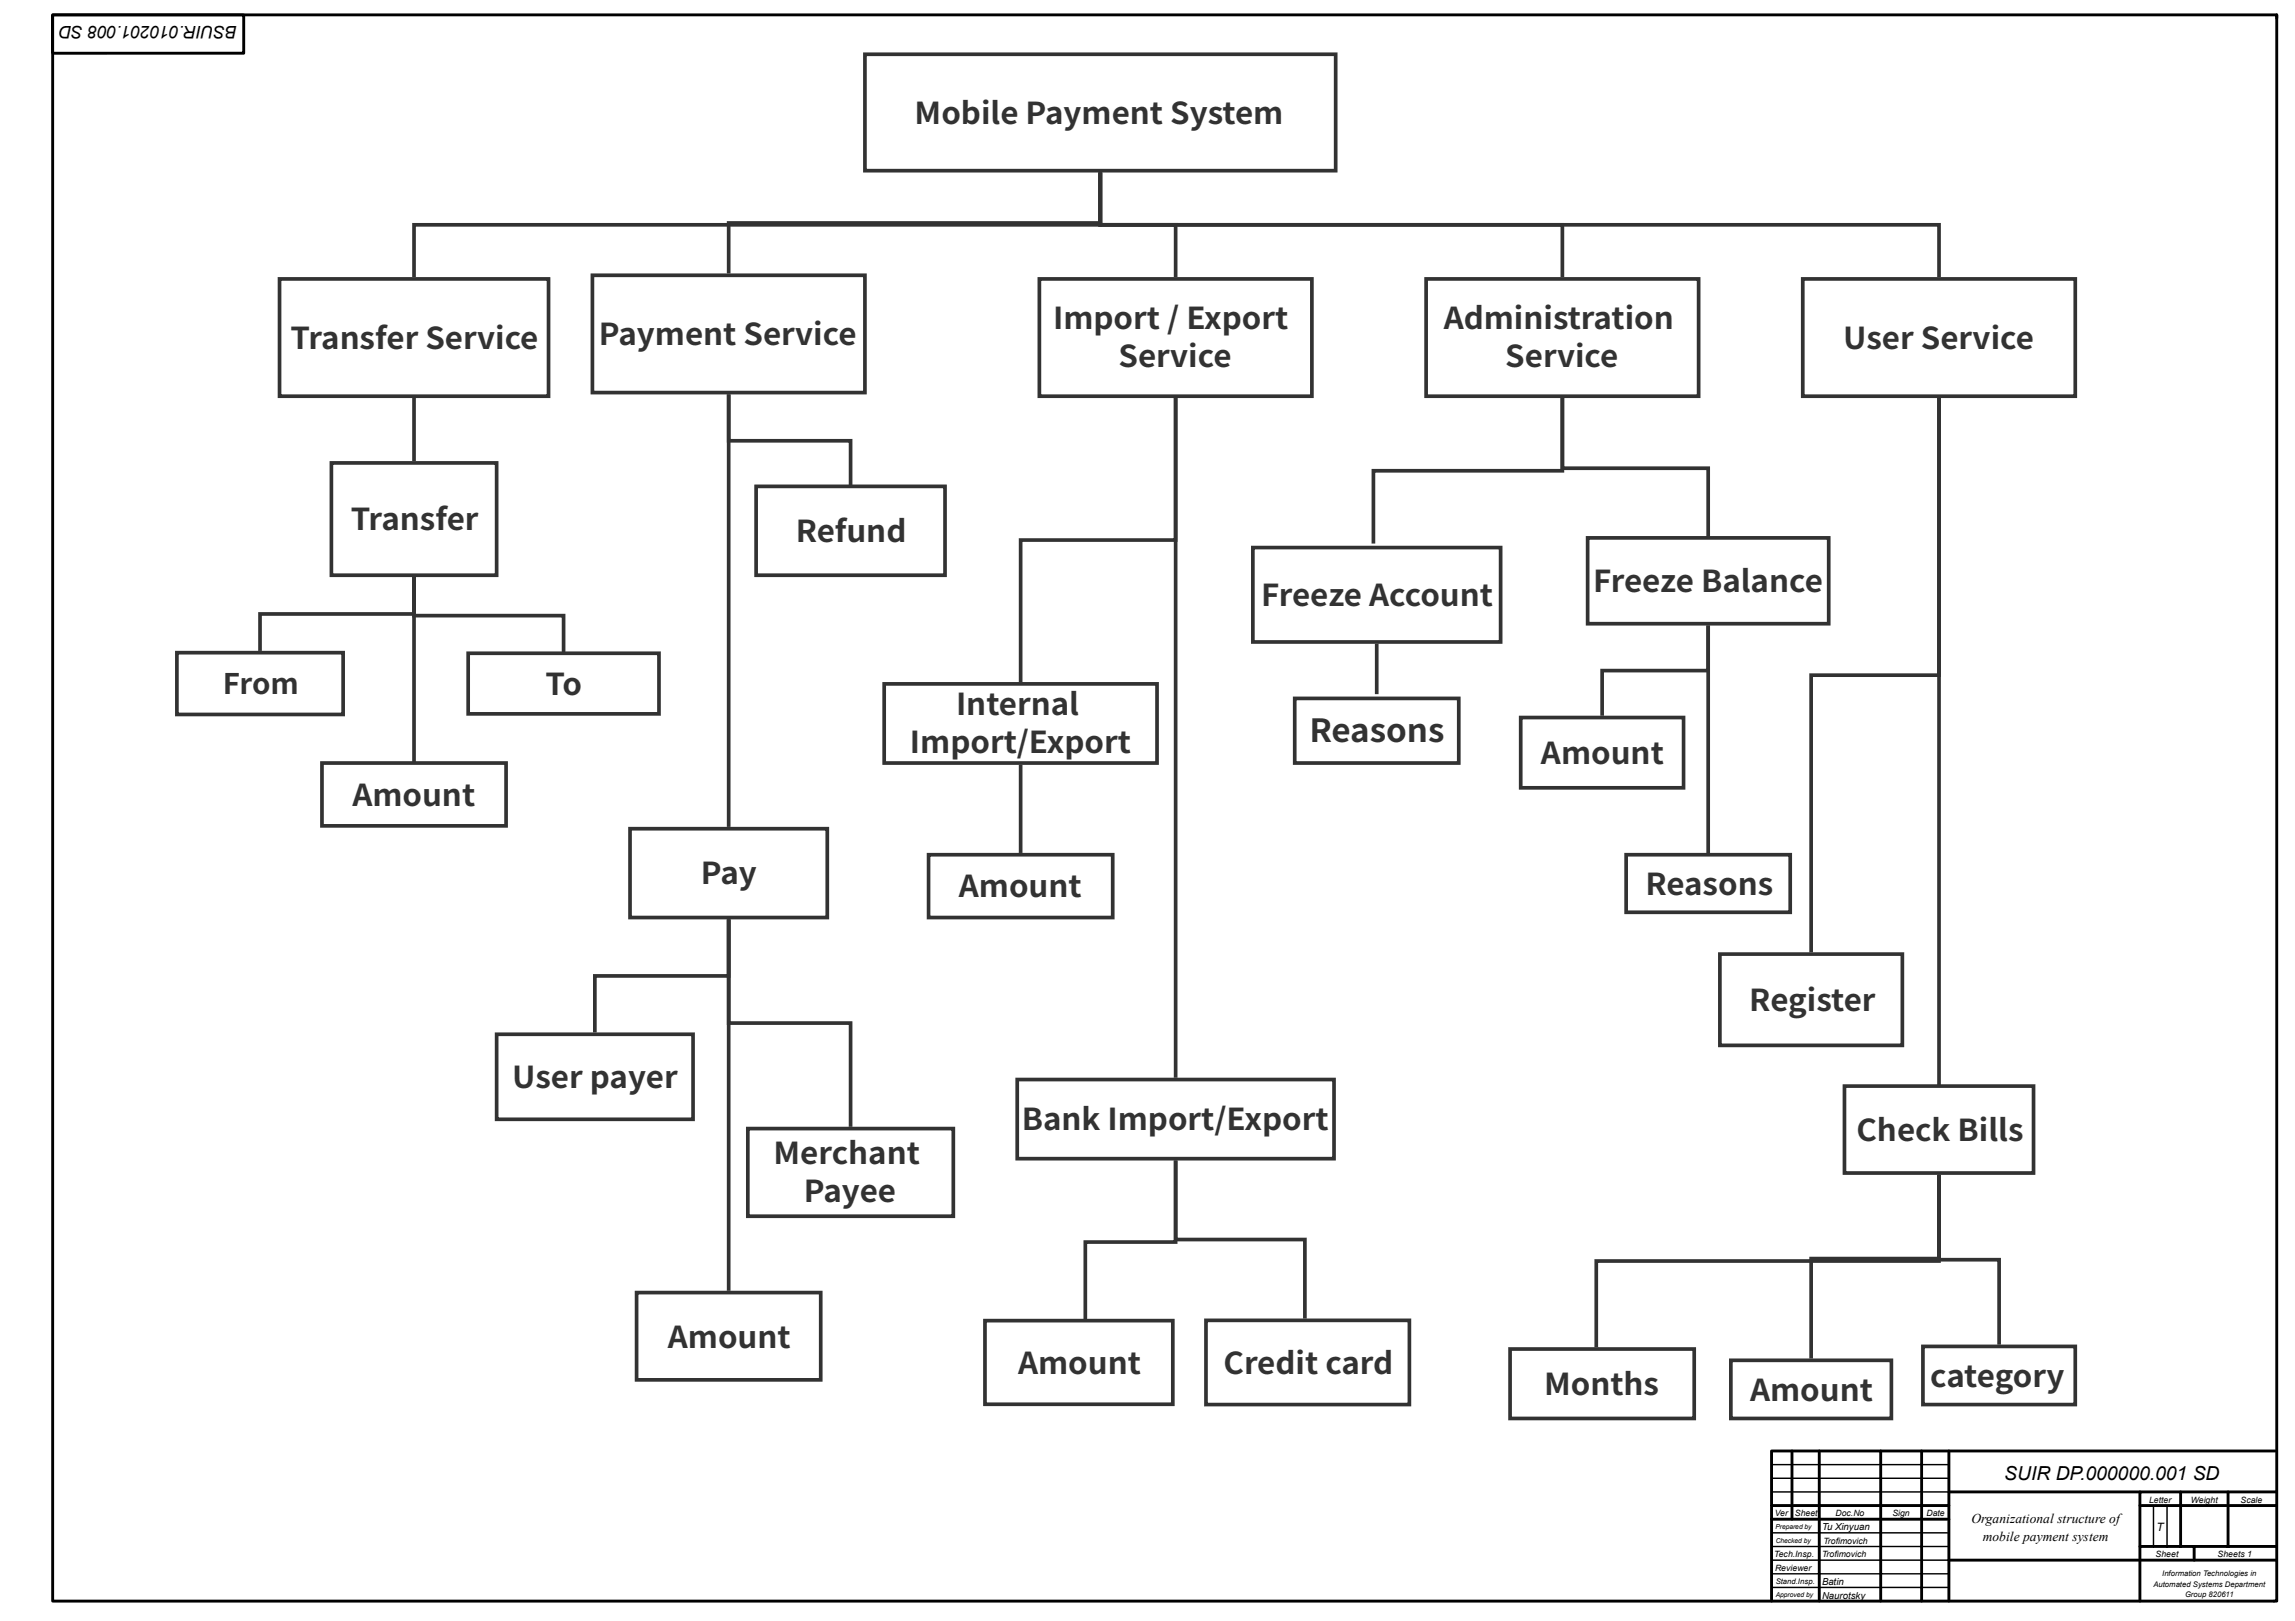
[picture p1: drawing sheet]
<svg xmlns="http://www.w3.org/2000/svg" width="841mm" height="594mm" viewBox="0 0 841 594" stroke-linecap="round" stroke-linejoin="round" font-family="sans-serif">
<defs><g id="words">
<text font-size="11.7" fill="#323232" x="479.9" y="271.9">Reasons</text>
<g font-size="11.1" fill="#323232">
<text x="335.2" y="45.4">Mobile Payment System</text>
<text x="385.9" y="120.7">Import / Export</text>
<text x="529" y="120.7">Administration</text>
<text x="106.5" y="127.9">Transfer Service</text>
<text x="219.5" y="126.5">Payment Service</text>
<text x="675.5" y="127.9">User Service</text>
<text x="409.9" y="134.4">Service</text>
<text x="551.6" y="134.4">Service</text>
<text x="128.5" y="194.4">Transfer</text>
<text x="291.6" y="198.7">Refund</text>
<text x="583.8" y="217">Freeze Balance</text>
<text x="462.1" y="222.1">Freeze Account</text>
<text x="199.9" y="254.6">To</text>
<text x="350.3" y="262.1">Internal</text>
<text x="333.5" y="275.8">Import/Export</text>
<text x="564.7" y="280">Amount</text>
<text x="129.1" y="295.3">Amount</text>
<text x="256.9" y="324.1">Pay</text>
<text x="351.4" y="328.9">Amount</text>
<text x="603" y="327.9">Reasons</text>
<text x="641" y="370.5">Register</text>
<text x="187.7" y="398.7">User payer</text>
<text x="374.5" y="414.2">Bank Import/Export</text>
<text x="680.3" y="418.1">Check Bills</text>
<text x="283.5" y="426.6">Merchant</text>
<text x="294.6" y="440.3">Payee</text>
<text x="244.8" y="493.8">Amount</text>
<text x="373.1" y="503.4">Amount</text>
<text x="448.3" y="503.4">Credit card</text>
<text x="707.4" y="508.2">category</text>
<text x="565.9" y="511.2">Months</text>
<text x="641.3" y="513.3">Amount</text>
</g>
<text font-size="10.4" fill="#323232" x="81.7" y="254.4">From</text>
<text font-size="7.1" x="734.5" y="542.2">SUIR DP.000000.001 SD</text>
<text font-size="6.3" x="86.9" y="9.6" transform="rotate(-180 86.9 9.6)">BSUIR.010201.008 SD</text>
<g font-size="4.9">
<text x="722.5" y="558.1">Organizational structure of</text>
<text x="726.6" y="564.7">mobile payment system</text>
</g>
<text font-size="4.2" x="790.2" y="561.2">Т</text>
<g font-size="3.5">
<text x="667.7" y="560.8">Tu Xinyuan</text>
<text x="667.7" y="580.8">Batin</text>
<text x="667.7" y="585.8">Naurotsky</text>
</g>
<g font-size="3.2">
<text x="787.5" y="550.7">Letter</text>
<text x="802.8" y="550.7">Weight</text>
<text x="821.1" y="550.7">Scale</text>
<text x="650.4" y="555.7">Ver</text>
<text x="657.7" y="555.7">Sheet</text>
<text x="672.6" y="555.7">Doc.No</text>
<text x="693.5" y="555.7">Sign</text>
<text x="705.9" y="555.7">Date</text>
<text x="668.2" y="565.8">Trofimovich</text>
<text x="650.2" y="570.7">Tech.Insp.</text>
<text x="650.4" y="575.7">Reviewer</text>
<text x="667.7" y="570.7">Trofimovich</text>
<text x="789.9" y="570.7">Sheet</text>
<text x="812.7" y="570.7">Sheets 1</text>
</g>
<g font-size="2.8">
<text x="650.7" y="580.5">Stand.Insp.</text>
<text x="789.1" y="581.5">Automated Systems Department</text>
<text x="792.3" y="577.7">Information Technologies in</text>
<text x="800.7" y="585.3">Group 820611</text>
</g>
<g font-size="2.5">
<text x="650.6" y="560.4">Prepared by</text>
<text x="650.7" y="565.4">Checked by</text>
<text x="650.7" y="585.4">Approved by</text>
</g>
</g></defs>
<path d="M834.3 5.5v581.2h-815v-581.2h815v1.2M656.7 531.7v25M666.7 531.7v55M689.2 531.7v55M704.2 531.7v55M714.2 531.7v55M649.2 556.7h65M714.2 546.7h70M834.2 546.7h-50v40M714.2 571.7h70" fill="none" stroke="#000" stroke-width="1.1"/>
<path d="M649.2 561.7h65M649.2 566.7h65M649.2 571.7h65M649.2 576.7h65M649.2 581.7h65" fill="none" stroke="#000" stroke-width=".53"/>
<path d="M19.3 5.5h70v14h-70z" fill-rule="evenodd" fill="#fff"/>
<path d="M19.3 5.5h70v14h-70zM834.2 531.7h-185v55M649.2 551.7h65M784.2 551.7h49.7M799.1 546.7v20M816.5 546.7v20M784.2 571.7h49.7M784.2 566.7h49.7M804.1 566.7v5" fill="none" stroke="#000" stroke-width="1.1"/>
<path d="M649.2 536.7h65M649.2 541.7h65M649.2 546.7h65M789.1 551.7v15M794.1 551.7v15" fill="none" stroke="#000" stroke-width=".53"/>
<path d="M317 19.9h172.5v42.6h-172.5z" fill-rule="evenodd" fill="#fff"/>
<path d="M317 19.9h172.5v42.6h-172.5z" fill="none" stroke="#323232" stroke-width="1.3" stroke-linecap="butt"/>
<path d="M217.1 100.9h99.9v43h-99.9z" fill-rule="evenodd" fill="#fff"/>
<path d="M403.2 63.2v18.5h-136.2v18.5M217.1 100.9h99.9v43h-99.9z" fill="none" stroke="#323232" stroke-width="1.3" stroke-linecap="butt"/>
<path d="M102.4 102.2h98.6v43h-98.6z" fill-rule="evenodd" fill="#fff"/>
<path d="M403.2 63.2v19.2h-251.5v19.2M102.4 102.2h98.6v43h-98.6z" fill="none" stroke="#323232" stroke-width="1.3" stroke-linecap="butt"/>
<path d="M380.9 102.2h99.8v43h-99.8z" fill-rule="evenodd" fill="#fff"/>
<path d="M403.2 63.2v19.2h27.6v19.2M380.9 102.2h99.8v43h-99.8z" fill="none" stroke="#323232" stroke-width="1.3" stroke-linecap="butt"/>
<path d="M522.6 102.2h99.9v43h-99.9z" fill-rule="evenodd" fill="#fff"/>
<path d="M403.2 63.2v19.2h169.3v19.2M522.6 102.2h99.9v43h-99.9z" fill="none" stroke="#323232" stroke-width="1.3" stroke-linecap="butt"/>
<path d="M660.6 102.2h99.9v43h-99.9z" fill-rule="evenodd" fill="#fff"/>
<path d="M403.2 63.2v19.2h307.3v19.2M660.6 102.2h99.9v43h-99.9z" fill="none" stroke="#323232" stroke-width="1.3" stroke-linecap="butt"/>
<path d="M121.4 169.6h60.6v41.2h-60.6z" fill-rule="evenodd" fill="#fff"/>
<path d="M151.7 145.8v23.2M267 144.5v158.5M121.4 169.6h60.6v41.2h-60.6z" fill="none" stroke="#323232" stroke-width="1.3" stroke-linecap="butt"/>
<path d="M230.9 303.7h72.3v32.5h-72.3z" fill-rule="evenodd" fill="#fff"/>
<path d="M267 144.5v17h44.7v17M230.9 303.7h72.3v32.5h-72.3z" fill="none" stroke="#323232" stroke-width="1.3" stroke-linecap="butt"/>
<path d="M277.1 178.2h69.2v32.6h-69.2z" fill-rule="evenodd" fill="#fff"/>
<path d="M277.1 178.2h69.2v32.6h-69.2zM267 336.9v20.7h-49v20.8" fill="none" stroke="#323232" stroke-width="1.3" stroke-linecap="butt"/>
<path d="M182 379h72v31.2h-72z" fill-rule="evenodd" fill="#fff"/>
<path d="M182 379h72v31.2h-72z" fill="none" stroke="#323232" stroke-width="1.3" stroke-linecap="butt"/>
<path d="M274 413.6h75.3v32.1h-75.3z" fill-rule="evenodd" fill="#fff"/>
<path d="M151.7 211.4v13.6h-56.4v13.5M267 336.9v38h44.7v38M274 413.6h75.3v32.1h-75.3z" fill="none" stroke="#323232" stroke-width="1.3" stroke-linecap="butt"/>
<path d="M64.8 239.2h60.9v22.6h-60.9z" fill-rule="evenodd" fill="#fff"/>
<path d="M151.7 211.4v14.2h54.8v14.2M64.8 239.2h60.9v22.6h-60.9z" fill="none" stroke="#323232" stroke-width="1.3" stroke-linecap="butt"/>
<path d="M171.6 239.4h69.9v22.2h-69.9z" fill-rule="evenodd" fill="#fff"/>
<path d="M151.7 211.4v68.4M171.6 239.4h69.9v22.2h-69.9z" fill="none" stroke="#323232" stroke-width="1.3" stroke-linecap="butt"/>
<path d="M118 279.6h67.4v23h-67.4z" fill-rule="evenodd" fill="#fff"/>
<path d="M118 279.6h67.4v23h-67.4zM267 336.9v136.1" fill="none" stroke="#323232" stroke-width="1.3" stroke-linecap="butt"/>
<path d="M233.3 473.7h67.5v31.9h-67.5z" fill-rule="evenodd" fill="#fff"/>
<path d="M430.8 145.8v249.1M430.8 425.2v29.9h-33.1v29.9M233.3 473.7h67.5v31.9h-67.5z" fill="none" stroke="#323232" stroke-width="1.3" stroke-linecap="butt"/>
<path d="M360.9 483.9h68.9v30.7h-68.9z" fill-rule="evenodd" fill="#fff"/>
<path d="M430.8 425.2v29h47.4v29M360.9 483.9h68.9v30.7h-68.9z" fill="none" stroke="#323232" stroke-width="1.3" stroke-linecap="butt"/>
<path d="M441.9 483.8h74.6v30.9h-74.6z" fill-rule="evenodd" fill="#fff"/>
<path d="M441.9 483.8h74.6v30.9h-74.6z" fill="none" stroke="#323232" stroke-width="1.3" stroke-linecap="butt"/>
<path d="M372.8 395.6h116.1v29h-116.1z" fill-rule="evenodd" fill="#fff"/>
<path d="M372.8 395.6h116.1v29h-116.1z" fill="none" stroke="#323232" stroke-width="1.3" stroke-linecap="butt"/>
<path d="M324 250.6h100v29h-100z" fill-rule="evenodd" fill="#fff"/>
<path d="M430.8 145.8v52.1h-56.8v52.1M324 250.6h100v29h-100z" fill="none" stroke="#323232" stroke-width="1.3" stroke-linecap="butt"/>
<path d="M340.3 313.2h67.5v23h-67.5z" fill-rule="evenodd" fill="#fff"/>
<path d="M572.5 145.8v26.7h-69.2v26.7M374 280.3v32.3M340.3 313.2h67.5v23h-67.5z" fill="none" stroke="#323232" stroke-width="1.3" stroke-linecap="butt"/>
<path d="M459.1 200.7h90.8v34.6h-90.8z" fill-rule="evenodd" fill="#fff"/>
<path d="M572.5 145.8v25.8h53.5v25.7M459.1 200.7h90.8v34.6h-90.8z" fill="none" stroke="#323232" stroke-width="1.3" stroke-linecap="butt"/>
<path d="M581.8 197.1h88.3v31.5h-88.3z" fill-rule="evenodd" fill="#fff"/>
<path d="M581.8 197.1h88.3v31.5h-88.3zM504.5 235.9v18.5" fill="none" stroke="#323232" stroke-width="1.3" stroke-linecap="butt"/>
<path d="M474.5 255.9h60.1v23.7h-60.1z" fill-rule="evenodd" fill="#fff"/>
<path d="M626 229.2v16.5h-38.9v16.6M474.5 255.9h60.1v23.7h-60.1z" fill="none" stroke="#323232" stroke-width="1.3" stroke-linecap="butt"/>
<path d="M557.3 262.9h59.6v25.8h-59.6z" fill-rule="evenodd" fill="#fff"/>
<path d="M626 229.2v84.1M557.3 262.9h59.6v25.8h-59.6z" fill="none" stroke="#323232" stroke-width="1.3" stroke-linecap="butt"/>
<path d="M595.9 313.2h60.1v21.1h-60.1z" fill-rule="evenodd" fill="#fff"/>
<path d="M710.5 145.8v101.6h-46.8v101.6M595.9 313.2h60.1v21.1h-60.1z" fill="none" stroke="#323232" stroke-width="1.3" stroke-linecap="butt"/>
<path d="M630.2 349.6h66.9v33.5h-66.9z" fill-rule="evenodd" fill="#fff"/>
<path d="M710.5 145.8v251.8M630.2 349.6h66.9v33.5h-66.9z" fill="none" stroke="#323232" stroke-width="1.3" stroke-linecap="butt"/>
<path d="M675.9 398h69.3v31.9h-69.3z" fill-rule="evenodd" fill="#fff"/>
<path d="M675.9 398h69.3v31.9h-69.3zM710.5 430.5v31.6h-125.6v31.6" fill="none" stroke="#323232" stroke-width="1.3" stroke-linecap="butt"/>
<path d="M553.4 494.3h67.4v25.5h-67.4z" fill-rule="evenodd" fill="#fff"/>
<path d="M710.5 430.5v30.7h-46.8v36.6M553.4 494.3h67.4v25.5h-67.4z" fill="none" stroke="#323232" stroke-width="1.3" stroke-linecap="butt"/>
<path d="M634.3 498.5h58.8v21.3h-58.8z" fill-rule="evenodd" fill="#fff"/>
<path d="M710.5 430.5v31.1h22.1v31.1M634.3 498.5h58.8v21.3h-58.8z" fill="none" stroke="#323232" stroke-width="1.3" stroke-linecap="butt"/>
<path d="M704.7 493.4h55.8v21.3h-55.8z" fill-rule="evenodd" fill="#fff"/>
<path d="M704.7 493.4h55.8v21.3h-55.8z" fill="none" stroke="#323232" stroke-width="1.3" stroke-linecap="butt"/>
<use href="#words"/>
</svg>
